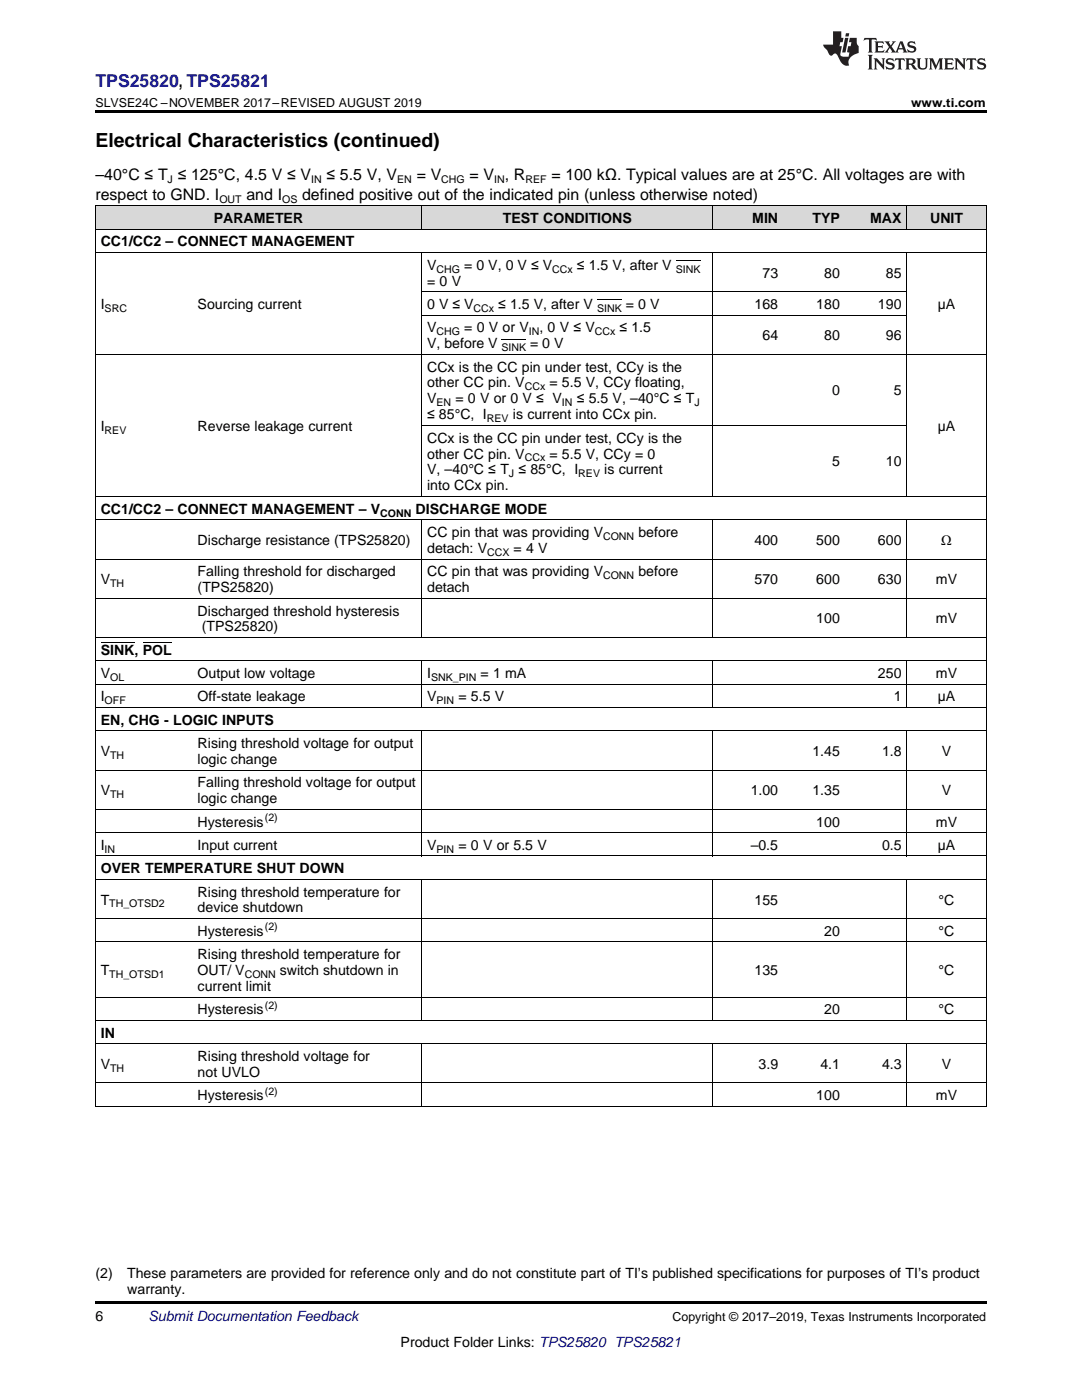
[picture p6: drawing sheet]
<svg xmlns="http://www.w3.org/2000/svg" width="216mm" height="279mm" viewBox="0 0 216 279" stroke-linecap="round" stroke-linejoin="round" font-family="sans-serif">
<defs><g id="words">
<text font-size="3.9" x="19" y="29.3">Electrical Characteristics (continued)</text>
<text font-size="3.5" fill="#00f" x="19" y="17.3">TPS25820, TPS25821</text>
<g font-size="3.2">
<text x="19" y="36">–40°C ≤ T ≤ 125°C, 4.5 V ≤ V</text>
<text x="65.2" y="36">≤ 5.5 V, V</text>
<text x="83.1" y="36">= V</text>
<text x="93.7" y="36">= V , R</text>
<text x="110" y="36">= 100 kΩ. Typical values are at 25°C. All voltages are with</text>
<text x="19" y="39.9">respect to GND. I</text>
<text x="49.2" y="39.9">and I</text>
<text x="60.3" y="39.9">defined positive out of the indicated pin (unless otherwise noted)</text>
</g>
<g font-size="2.8">
<text x="42.7" y="44.5">PARAMETER</text>
<text x="100.3" y="44.5">TEST CONDITIONS</text>
<text x="150.1" y="44.5">MIN</text>
<text x="162.1" y="44.5">TYP</text>
<text x="173.6" y="44.5">MAX</text>
<text x="185.6" y="44.5">UNIT</text>
<text x="20.1" y="49.2">CC1/CC2 – CONNECT MANAGEMENT</text>
<text x="85.2" y="53.8">V</text>
<text x="92.6" y="53.8">= 0 V, 0 V ≤ V</text>
<text x="115.1" y="53.8">≤ 1.5 V, after V</text>
<text x="85.2" y="57">= 0 V</text>
<text x="152.2" y="55.4">73</text>
<text x="164.5" y="55.4">80</text>
<text x="176.8" y="55.4">85</text>
<text x="20.1" y="61.7">I</text>
<text x="39.4" y="61.7">Sourcing current</text>
<text x="85.2" y="61.7">0 V ≤ V</text>
<text x="99.4" y="61.7">≤ 1.5 V, after V</text>
<text x="124.9" y="61.7">= 0 V</text>
<text x="150.6" y="61.7">168</text>
<text x="162.9" y="61.7">180</text>
<text x="175.2" y="61.7">190</text>
<text x="187.1" y="61.7">µA</text>
<text x="85.2" y="66.3">V</text>
<text x="85.2" y="69.5">V, before V</text>
<text x="92.6" y="66.3">= 0 V or V</text>
<text x="105.8" y="69.5">= 0 V</text>
<text x="107.6" y="66.3">, 0 V ≤ V</text>
<text x="123.6" y="66.3">≤ 1.5</text>
<text x="152.2" y="67.9">64</text>
<text x="164.5" y="67.9">80</text>
<text x="176.8" y="67.9">96</text>
<text x="85.2" y="74.2">CCx is the CC pin under test, CCy is the</text>
<text x="85.2" y="77.3">other CC pin. V</text>
<text x="109.6" y="77.3">= 5.5 V, CCy floating,</text>
<text x="85.2" y="80.5">V</text>
<text x="85.2" y="83.7">≤ 85°C, I</text>
<text x="90.9" y="80.5">= 0 V or 0 V ≤ V</text>
<text x="102.3" y="83.7">is current into CCx pin.</text>
<text x="115.1" y="80.5">≤ 5.5 V, –40°C ≤ T</text>
<text x="166" y="78.9">0</text>
<text x="178.3" y="78.9">5</text>
<text x="20.1" y="86">I</text>
<text x="39.4" y="86">Reverse leakage current</text>
<text x="85.2" y="88.3">CCx is the CC pin under test, CCy is the</text>
<text x="187.1" y="86">µA</text>
<text x="85.2" y="91.5">other CC pin. V</text>
<text x="85.2" y="94.7">V, –40°C ≤ T ≤ 85°C, I</text>
<text x="109.6" y="91.5">= 5.5 V, CCy = 0</text>
<text x="120.6" y="94.7">is current</text>
<text x="166" y="93.1">5</text>
<text x="176.8" y="93.1">10</text>
<text x="85.2" y="97.9">into CCx pin.</text>
<text x="20.1" y="102.5">CC1/CC2 – CONNECT MANAGEMENT – V</text>
<text x="82.9" y="102.5">DISCHARGE MODE</text>
<text x="85.2" y="107.2">CC pin that was providing V</text>
<text x="127.4" y="107.2">before</text>
<text x="39.4" y="108.8">Discharge resistance (TPS25820)</text>
<text x="85.2" y="110.3">detach: V</text>
<text x="102.5" y="110.3">= 4 V</text>
<text x="150.6" y="108.8">400</text>
<text x="162.9" y="108.8">500</text>
<text x="175.2" y="108.8">600</text>
<text x="187.8" y="108.8">Ω</text>
<text x="20.1" y="116.6">V</text>
<text x="39.4" y="115">Falling threshold for discharged</text>
<text x="39.4" y="118.2">(TPS25820)</text>
<text x="85.2" y="115">CC pin that was providing V</text>
<text x="85.2" y="118.2">detach</text>
<text x="127.4" y="115">before</text>
<text x="150.6" y="116.6">570</text>
<text x="162.9" y="116.6">600</text>
<text x="175.2" y="116.6">630</text>
<text x="186.8" y="116.6">mV</text>
<text x="39.4" y="122.8">Discharged threshold hysteresis</text>
<text x="162.9" y="124.4">100</text>
<text x="186.8" y="124.4">mV</text>
<text x="20.1" y="130.7">SINK, POL</text>
<text x="40.3" y="126">(TPS25820)</text>
<text x="20.1" y="135.3">V</text>
<text x="39.4" y="135.3">Output low voltage</text>
<text x="85.2" y="135.3">I</text>
<text x="95.9" y="135.3">= 1 mA</text>
<text x="175.2" y="135.3">250</text>
<text x="186.8" y="135.3">mV</text>
<text x="20.1" y="140">I</text>
<text x="39.4" y="140">Off-state leakage</text>
<text x="85.2" y="140">V</text>
<text x="91.5" y="140">= 5.5 V</text>
<text x="178.3" y="140">1</text>
<text x="187.1" y="140">µA</text>
<text x="20.1" y="144.6">EN, CHG - LOGIC INPUTS</text>
<text x="39.4" y="149.3">Rising threshold voltage for output</text>
<text x="20.1" y="150.9">V</text>
<text x="39.4" y="152.5">logic change</text>
<text x="162.1" y="150.9">1.45</text>
<text x="176" y="150.9">1.8</text>
<text x="187.9" y="150.9">V</text>
<text x="20.1" y="158.7">V</text>
<text x="39.4" y="157.1">Falling threshold voltage for output</text>
<text x="39.4" y="160.3">logic change</text>
<text x="149.8" y="158.7">1.00</text>
<text x="162.1" y="158.7">1.35</text>
<text x="187.9" y="158.7">V</text>
<text x="39.4" y="165">Hysteresis</text>
<text x="162.9" y="165">100</text>
<text x="186.8" y="165">mV</text>
<text x="20.1" y="169.6">I</text>
<text x="39.4" y="169.6">Input current</text>
<text x="85.2" y="169.6">V</text>
<text x="91.5" y="169.6">= 0 V or 5.5 V</text>
<text x="149.8" y="169.6">–0.5</text>
<text x="176" y="169.6">0.5</text>
<text x="187.1" y="169.6">µA</text>
<text x="20.1" y="174.3">OVER TEMPERATURE SHUT DOWN</text>
<text x="39.4" y="178.9">Rising threshold temperature for</text>
<text x="20.1" y="180.5">T</text>
<text x="39.4" y="182.1">device shutdown</text>
<text x="150.6" y="180.5">155</text>
<text x="187.3" y="180.5">°C</text>
<text x="39.4" y="186.8">Hysteresis</text>
<text x="39.4" y="191.4">Rising threshold temperature for</text>
<text x="164.5" y="186.8">20</text>
<text x="187.3" y="186.8">°C</text>
<text x="20.1" y="194.6">T</text>
<text x="39.4" y="194.6">OUT/ V</text>
<text x="39.4" y="197.8">current limit</text>
<text x="55.8" y="194.6">switch shutdown in</text>
<text x="150.6" y="194.6">135</text>
<text x="187.3" y="194.6">°C</text>
<text x="39.4" y="202.4">Hysteresis</text>
<text x="164.5" y="202.4">20</text>
<text x="187.3" y="202.4">°C</text>
<text x="20.1" y="207.1">IN</text>
<text x="20.1" y="213.3">V</text>
<text x="39.4" y="211.7">Rising threshold voltage for</text>
<text x="39.4" y="214.9">not UVLO</text>
<text x="151.4" y="213.3">3.9</text>
<text x="163.7" y="213.3">4.1</text>
<text x="176" y="213.3">4.3</text>
<text x="187.9" y="213.3">V</text>
<text x="39.4" y="219.6">Hysteresis</text>
<text x="162.9" y="219.6">100</text>
<text x="186.8" y="219.6">mV</text>
<text x="19" y="255.1">(2)</text>
<text x="25.4" y="255.1">These parameters are provided for reference only and do not constitute part of TI’s published specifications for purposes of TI’s product</text>
<text x="19" y="263.6">6</text>
<text x="25.4" y="258.2">warranty.</text>
<text x="79.9" y="268.9">Product Folder Links: TPS25820 TPS25821</text>
</g>
<text font-size="2.8" fill="#0000c8" x="29.6" y="263.6">Submit Documentation Feedback</text>
<g font-size="2.5">
<text x="19" y="21.4">SLVSE24C –NOVEMBER 2017–REVISED AUGUST 2019</text>
<text x="181.8" y="21.4">www.ti.com</text>
<text x="134.2" y="263.6">Copyright © 2017–2019, Texas Instruments Incorporated</text>
</g>
<g font-size="2.1">
<text x="33.4" y="36.6">J</text>
<text x="43.8" y="40.5">OUT</text>
<text x="56.3" y="40.5">OS</text>
<text x="62.1" y="36.6">IN</text>
<text x="79.3" y="36.6">EN</text>
<text x="88.1" y="36.6">CHG</text>
<text x="98.6" y="36.6">IN</text>
<text x="104.8" y="36.6">REF</text>
<text x="87.1" y="54.4">CHG</text>
<text x="110.2" y="54.4">CCx</text>
<text x="134.9" y="54.4">SINK</text>
<text x="20.9" y="62.2">SRC</text>
<text x="94.5" y="62.2">CCx</text>
<text x="119.1" y="62.2">SINK</text>
<text x="87.1" y="66.9">CHG</text>
<text x="100.1" y="70.1">SINK</text>
<text x="105.5" y="66.9">IN</text>
<text x="118.7" y="66.9">CCx</text>
<text x="104.7" y="77.9">CCx</text>
<text x="87.1" y="81.1">EN</text>
<text x="112.1" y="81.1">IN</text>
<text x="138.6" y="81.1">J</text>
<text x="20.9" y="86.6">REV</text>
<text x="97.2" y="84.2">REV</text>
<text x="101.5" y="95.2">J</text>
<text x="104.7" y="92.1">CCx</text>
<text x="115.4" y="95.2">REV</text>
<text x="75.9" y="103.1">CONN</text>
<text x="120.3" y="107.7">CONN</text>
<text x="97.2" y="110.9">CCX</text>
<text x="22" y="117.2">TH</text>
<text x="120.3" y="115.6">CONN</text>
<text x="22" y="135.9">OL</text>
<text x="86" y="135.9">SNK_PIN</text>
<text x="20.9" y="140.5">OFF</text>
<text x="87.1" y="140.5">PIN</text>
<text x="22" y="151.4">TH</text>
<text x="22" y="159.3">TH</text>
<text x="52.9" y="163.8">(2)</text>
<text x="20.9" y="170.2">IN</text>
<text x="87.1" y="170.2">PIN</text>
<text x="21.8" y="181.1">TH_OTSD2</text>
<text x="52.8" y="185.6">(2)</text>
<text x="21.8" y="195.2">TH_OTSD1</text>
<text x="48.8" y="195.2">CONN</text>
<text x="52.8" y="201.3">(2)</text>
<text x="22" y="213.9">TH</text>
<text x="52.8" y="218.4">(2)</text>
</g>
</g></defs>
<g fill="#d8d8d8">
<path d="M19 41.1h19.4v4.7h-19.4z"/>
<path d="M38.4 41.1h45.8v4.7h-45.8z"/>
<path d="M84.2 41.1h58.1v4.7h-58.1z"/>
<path d="M142.3 41.1h14.1v4.7h-14.1z"/>
<path d="M156.4 41.1h12.3v4.7h-12.3z"/>
<path d="M168.7 41.1h12.3v4.7h-12.3z"/>
<path d="M181 41.1h15.8v4.7h-15.8z"/>
</g>
<path d="M19 22h177.8v.5h-177.8zM19 259.7h177.8v.5h-177.8z" fill="#000"/>
<g fill="none" stroke="#000" stroke-width=".2">
<path d="M19 50.4h177.8M19 45.7h177.8M19 41.1h177.8M19.1 41.1v179.7M84.1 41.1v4.7M84.1 50.4v48.7M84.2 58.2h96.8M142.2 41.1v4.7M142.2 50.4v48.7M180.9 41.1v4.7M180.9 50.4v48.7M196.8 41.1v179.7"/>
<path d="M19 70.7h177.8M84.2 62.9h96.8M19 99.1h177.8M84.2 84.9h96.8M19 119.4h177.8M19 111.6h177.8M19 103.7h177.8M84.1 103.8v23.5M142.2 103.8v23.5M180.9 103.8v23.5M19 136.5h177.8M19 131.9h177.8"/>
<path d="M19 127.2h177.8M84.1 131.9v9.4M142.2 131.9v9.4M180.9 131.9v9.4M19 153.7h177.8M19 145.9h177.8M19 141.2h177.8M84.1 145.9v25M142.2 145.9v25M180.9 145.9v25M19 175.5h177.8M19 170.8h177.8"/>
<path d="M19 166.2h177.8M19 161.5h177.8M84.1 175.5v28.2M142.2 175.5v28.2M180.9 175.5v28.2M19 199h177.8M19 188h177.8M19 183.3h177.8M19 216.1h177.8M19 208.3h177.8M19 203.6h177.8M84.1 208.4v12.4"/>
<path d="M142.2 208.4v12.4M180.9 208.4v12.4M19 220.8h177.8"/>
</g>
<g fill="#231f20">
<path d="M172.5 7.6l-.1 .5 .4-.2h.6v.1v2.1l-.2 .4h.9l-.2-.4v-2.1l.1-.1h.5l.5 .2-.2-.5zM174.5 8.3l.2 .3v1.5l-.2 .4h1.8l.2-.6a1.04 1.04 0 0 1-1.3 .2v-.7h.6l.3 .2v-.6l-.3 .2h-.6v-.6l.8-.1 .4 .3-.2-.5zM176.5 8.3l.9 1.1-.9 1.1h.8l-.2-.2 .4-.7 .5 .7-.2 .2h1.5l-.2-.2 .2-.4h.9l.1 .4-.2 .2h1l-.3-.3-.7-1.9h-.5l-.9 2-.8-1 .9-1h-.8l.1 .3-.4 .5-.3-.6 .1-.2zM179.7 8.6l.4 1h-.7zM181.3 8.4a.63 .63 0 0 0-.2 .7 .63 .63 0 0 0 .6 .4l.6 .2 .1 .2a.75 .75 0 0 1-.7 .4 .75 .75 0 0 1-.6-.5l.1 .7 .1-.1a1.11 1.11 0 0 0 1.5-.6 1.13 1.13 0 0 0-1.2-.8l-.1-.4a1.04 1.04 0 0 1 1.2 .2l-.2-.5-.2 .1-.4-.2zM173.2 10.9l.2 .4v2.2l-.2 .4h1l-.3-.4v-2.2l.3-.4zM174.3 11.6l.3 .4v1.5l-.3 .4h.8l-.2-.4v-1.3l1.5 1.7v-1.9l.2-.4h-.7l.2 .4v.9l-1.1-1.3zM177 11.8a.62 .62 0 0 0-.2 .7 .62 .62 0 0 0 .6 .4l.6 .1 .1 .3a.76 .76 0 0 1-.7 .3 .76 .76 0 0 1-.7-.4l.2 .7 .1-.1a1.11 1.11 0 0 0 1.5-.6 1.13 1.13 0 0 0-1.2-.8l-.1-.4a1.04 1.04 0 0 1 1.2 .2l-.2-.6-.2 .1-.5-.1zM178.7 11.6l-.2 .6a.61 .61 0 0 1 .8-.3v1.6l-.2 .4h.9l-.2-.4v-1.6a.63 .63 0 0 1 .7 .3l-.1-.6zM180.6 11.6l.3 .4v1.5l-.3 .4h1l-.2-.2-.1-.8 .6 .2a.76 .76 0 0 0 1.2 .7l-1-1a.58 .58 0 0 0 .6-.5 .58 .58 0 0 0-.5-.6zM181.4 11.9h.1a.45 .45 0 0 1 .5 .1 .45 .45 0 0 1 .1 .5l-.8 .2zM182.9 11.6l.2 .2a2.17 2.17 0 0 0 .3 1.9 .99 .99 0 0 0 1.6-.6v-1.1l.2-.4h-.7l.2 .2a1.92 1.92 0 0 1-.2 1.8 .6 .6 0 0 1-.9-.5v-1.1l.2-.4zM185.4 11.6l.2 .4v1.5l-.2 .4h.7l-.2-.4v-1.4l.8 1.8 .8-1.8v1.4l-.2 .4h.9l-.2-.4v-1.5l.2-.4h-.8l-.6 1.5-.6-1.5zM188.4 11.6l.2 .4v1.5l-.2 .4h1.8l.1-.6a1.04 1.04 0 0 1-1.2 .1v-.6h.5l.4 .2v-.6l-.4 .2h-.5v-.7h.8l.3 .3-.1-.6zM190.5 11.6l.2 .4v1.5l-.2 .4h.7l-.2-.4v-1.3l1.5 1.7v-1.9l.2-.4h-.7l.2 .4v.9l-1.1-1.3zM192.9 11.6l-.1 .6a.61 .61 0 0 1 .7-.3l.1 1.6-.3 .4h1l-.3-.4 .1-1.6a.63 .63 0 0 1 .7 .3l-.1-.6zM195.2 11.8a.62 .62 0 0 0-.2 .7 .62 .62 0 0 0 .6 .4l.6 .1 .1 .3a.76 .76 0 0 1-.7 .3 .76 .76 0 0 1-.6-.4l.1 .7 .1-.1a1.11 1.11 0 0 0 1.6-.6 1.13 1.13 0 0 0-1.3-.8l-.1-.4a1.04 1.04 0 0 1 1.2 .2l-.1-.6-.2 .1-.5-.1z"/>
<path d="M166.2 6.3v2.6h-1.9v.4l.8 .9a.91 .91 0 0 0 1 .8 .56 .56 0 0 1 .5-.3 .56 .56 0 0 1 .5 .3l.4 .8a1.53 1.53 0 0 0 1.9 1.2 1.54 1.54 0 0 1 1-2.1l.9-.3v-1.4a1.52 1.52 0 0 1-.4-1.6h-1.3l-.2 .8h.5l-.2 .8h-.5l-.1 1v.2l.4 .1-.2 .8a1.93 1.93 0 0 1-1.6-.3l.3-1.8h-.5l.2-.8h.4l.2-.8h-.4v-1.3zM168.6 7.6l-.6 2.9h.7l.6-2.9zM168.8 6.6l-.1 .7h.6l.2-.7z"/>
</g>
<path d="M119.1 59.8h5M134.9 52h4.9M100.1 67.7h4.9M20.1 128.2h6.7M28.5 128.2h5.8" fill="none" stroke="#000" stroke-width=".2"/>
<use href="#words"/>
</svg>
